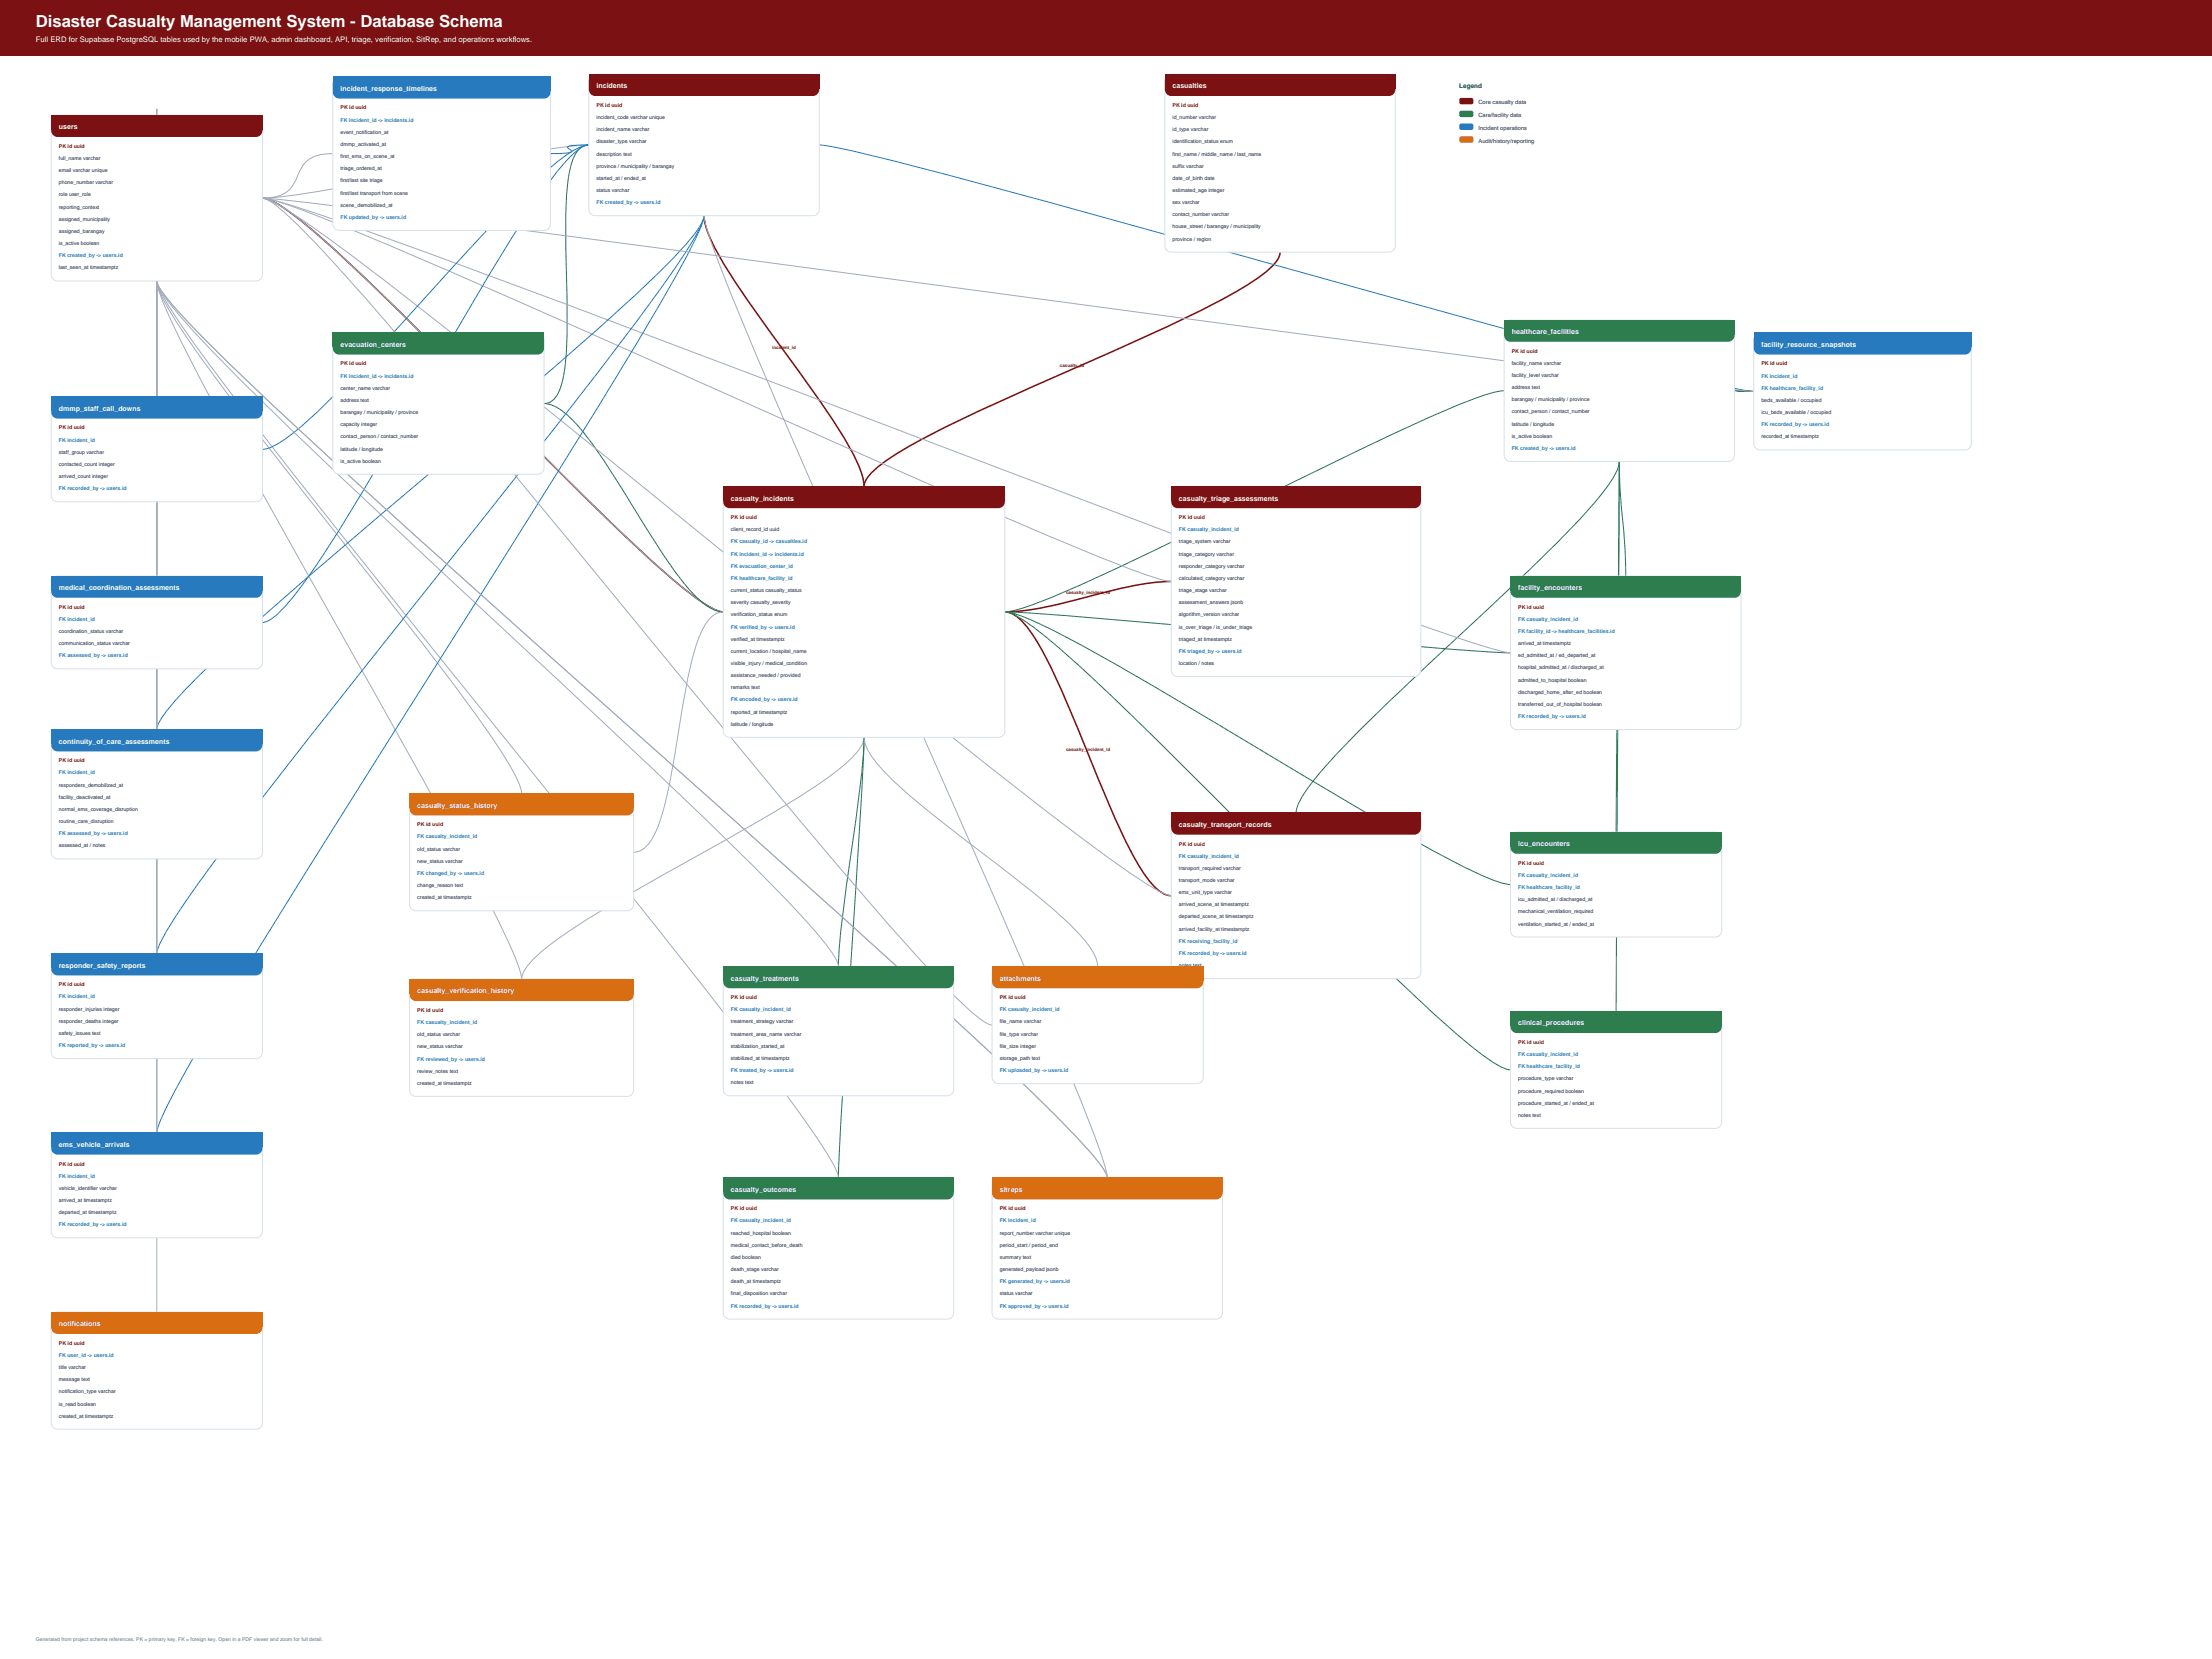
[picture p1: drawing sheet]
<svg xmlns="http://www.w3.org/2000/svg" width="1219mm" height="914mm" viewBox="0 0 1219 914" stroke-linecap="round" stroke-linejoin="round" font-family="sans-serif">
<defs><g id="words">
<text font-size="9.2" fill="#fff" x="20" y="15">Disaster Casualty Management System - Database Schema</text>
<text font-size="4.2" fill="#fff" x="20" y="23">Full ERD for Supabase PostgreSQL tables used by the mobile PWA, admin dashboard, API, triage, verification, SitRep, and operations workflows.</text>
<g font-size="3.9" fill="#fff">
<text x="188" y="50">incident_response_timelines</text>
<text x="329" y="49">incidents</text>
<text x="646" y="49">casualties</text>
<text x="32" y="71">users</text>
<text x="833" y="184">healthcare_facilities</text>
<text x="188" y="191">evacuation_centers</text>
<text x="971" y="191">facility_resource_snapshots</text>
<text x="32" y="226">dmmp_staff_call_downs</text>
<text x="403" y="276">casualty_incidents</text>
<text x="650" y="276">casualty_triage_assessments</text>
<text x="32" y="325">medical_coordination_assessments</text>
<text x="837" y="325">facility_encounters</text>
<text x="32" y="410">continuity_of_care_assessments</text>
<text x="230" y="445">casualty_status_history</text>
<text x="650" y="456">casualty_transport_records</text>
<text x="837" y="466">icu_encounters</text>
<text x="32" y="533">responder_safety_reports</text>
<text x="403" y="540">casualty_treatments</text>
<text x="551" y="540">attachments</text>
<text x="230" y="548">casualty_verification_history</text>
<text x="837" y="565">clinical_procedures</text>
<text x="32" y="632">ems_vehicle_arrivals</text>
<text x="403" y="657">casualty_outcomes</text>
<text x="551" y="657">sitreps</text>
<text x="32" y="731">notifications</text>
</g>
<text font-size="3.5" fill="#17213a" x="804" y="49">Legend</text>
<g font-size="3.2" fill="#17213a">
<text x="815" y="58">Core casualty data</text>
<text x="815" y="65">Care/facility data</text>
<text x="815" y="72">Incident operations</text>
<text x="815" y="79">Audit/history/reporting</text>
</g>
<g font-size="2.9" fill="#7b1113">
<text x="329" y="59">PK id uuid</text>
<text x="646" y="59">PK id uuid</text>
<text x="188" y="60">PK id uuid</text>
<text x="32" y="81">PK id uuid</text>
<text x="833" y="194">PK id uuid</text>
<text x="188" y="201">PK id uuid</text>
<text x="971" y="201">PK id uuid</text>
<text x="32" y="237">PK id uuid</text>
<text x="403" y="286">PK id uuid</text>
<text x="650" y="286">PK id uuid</text>
<text x="32" y="335">PK id uuid</text>
<text x="837" y="335">PK id uuid</text>
<text x="32" y="420">PK id uuid</text>
<text x="230" y="455">PK id uuid</text>
<text x="650" y="466">PK id uuid</text>
<text x="837" y="477">PK id uuid</text>
<text x="32" y="544">PK id uuid</text>
<text x="403" y="551">PK id uuid</text>
<text x="551" y="551">PK id uuid</text>
<text x="230" y="558">PK id uuid</text>
<text x="837" y="575">PK id uuid</text>
<text x="32" y="642">PK id uuid</text>
<text x="403" y="667">PK id uuid</text>
<text x="551" y="667">PK id uuid</text>
<text x="32" y="741">PK id uuid</text>
</g>
<g font-size="2.9" fill="#17213a">
<text x="329" y="66">incident_code varchar unique</text>
<text x="646" y="66">id_number varchar</text>
<text x="188" y="74">event_notification_at</text>
<text x="329" y="72">incident_name varchar</text>
<text x="646" y="72">id_type varchar</text>
<text x="188" y="80">dmmp_activated_at</text>
<text x="329" y="79">disaster_type varchar</text>
<text x="646" y="79">identification_status enum</text>
<text x="32" y="88">full_name varchar</text>
<text x="188" y="87">first_ems_on_scene_at</text>
<text x="329" y="86">description text</text>
<text x="646" y="86">first_name / middle_name / last_name</text>
<text x="32" y="95">email varchar unique</text>
<text x="188" y="94">triage_ordered_at</text>
<text x="329" y="92">province / municipality / barangay</text>
<text x="646" y="92">suffix varchar</text>
<text x="32" y="102">phone_number varchar</text>
<text x="188" y="101">first/last site triage</text>
<text x="329" y="99">started_at / ended_at</text>
<text x="646" y="99">date_of_birth date</text>
<text x="188" y="107">first/last transport from scene</text>
<text x="329" y="106">status varchar</text>
<text x="646" y="106">estimated_age integer</text>
<text x="32" y="108">role user_role</text>
<text x="188" y="114">scene_demobilized_at</text>
<text x="646" y="113">sex varchar</text>
<text x="32" y="115">reporting_context</text>
<text x="646" y="119">contact_number varchar</text>
<text x="32" y="122">assigned_municipality</text>
<text x="646" y="126">house_street / barangay / municipality</text>
<text x="32" y="128">assigned_barangay</text>
<text x="32" y="135">is_active boolean</text>
<text x="646" y="133">province / region</text>
<text x="32" y="149">last_seen_at timestamptz</text>
<text x="833" y="201">facility_name varchar</text>
<text x="833" y="208">facility_level varchar</text>
<text x="188" y="215">center_name varchar</text>
<text x="833" y="214">address text</text>
<text x="188" y="222">address text</text>
<text x="833" y="221">barangay / municipality / province</text>
<text x="971" y="222">beds_available / occupied</text>
<text x="833" y="228">contact_person / contact_number</text>
<text x="188" y="228">barangay / municipality / province</text>
<text x="971" y="228">icu_beds_available / occupied</text>
<text x="188" y="235">capacity integer</text>
<text x="833" y="235">latitude / longitude</text>
<text x="188" y="242">contact_person / contact_number</text>
<text x="833" y="241">is_active boolean</text>
<text x="971" y="242">recorded_at timestamptz</text>
<text x="32" y="250">staff_group varchar</text>
<text x="188" y="248">latitude / longitude</text>
<text x="32" y="257">contacted_count integer</text>
<text x="188" y="255">is_active boolean</text>
<text x="32" y="264">arrived_count integer</text>
<text x="403" y="293">client_record_id uuid</text>
<text x="650" y="300">triage_system varchar</text>
<text x="650" y="306">triage_category varchar</text>
<text x="650" y="313">responder_category varchar</text>
<text x="650" y="320">calculated_category varchar</text>
<text x="403" y="326">current_status casualty_status</text>
<text x="650" y="326">triage_stage varchar</text>
<text x="403" y="333">severity casualty_severity</text>
<text x="650" y="333">assessment_answers jsonb</text>
<text x="403" y="340">verification_status enum</text>
<text x="650" y="340">algorithm_version varchar</text>
<text x="650" y="346">is_over_triage / is_under_triage</text>
<text x="32" y="349">coordination_status varchar</text>
<text x="403" y="353">verified_at timestamptz</text>
<text x="650" y="353">triaged_at timestamptz</text>
<text x="32" y="356">communication_status varchar</text>
<text x="403" y="360">current_location / hospital_name</text>
<text x="837" y="356">arrived_at timestamptz</text>
<text x="837" y="362">ed_admitted_at / ed_departed_at</text>
<text x="403" y="367">visible_injury / medical_condition</text>
<text x="650" y="367">location / notes</text>
<text x="837" y="369">hospital_admitted_at / discharged_at</text>
<text x="403" y="373">assistance_needed / provided</text>
<text x="837" y="376">admitted_to_hospital boolean</text>
<text x="403" y="380">remarks text</text>
<text x="837" y="382">discharged_home_after_ed boolean</text>
<text x="837" y="389">transferred_out_of_hospital boolean</text>
<text x="403" y="393">reported_at timestamptz</text>
<text x="403" y="400">latitude / longitude</text>
<text x="32" y="434">responders_demobilized_at</text>
<text x="32" y="440">facility_deactivated_at</text>
<text x="32" y="447">normal_ems_coverage_disruption</text>
<text x="32" y="454">routine_care_disruption</text>
<text x="32" y="467">assessed_at / notes</text>
<text x="230" y="469">old_status varchar</text>
<text x="230" y="476">new_status varchar</text>
<text x="650" y="479">transport_required varchar</text>
<text x="230" y="489">change_reason text</text>
<text x="650" y="486">transport_mode varchar</text>
<text x="230" y="496">created_at timestamptz</text>
<text x="650" y="493">ems_unit_type varchar</text>
<text x="837" y="497">icu_admitted_at / discharged_at</text>
<text x="650" y="500">arrived_scene_at timestamptz</text>
<text x="837" y="503">mechanical_ventilation_required</text>
<text x="650" y="506">departed_scene_at timestamptz</text>
<text x="650" y="513">arrived_facility_at timestamptz</text>
<text x="837" y="510">ventilation_started_at / ended_at</text>
<text x="650" y="533">notes text</text>
<text x="32" y="557">responder_injuries integer</text>
<text x="32" y="564">responder_deaths integer</text>
<text x="403" y="564">treatment_strategy varchar</text>
<text x="551" y="564">file_name varchar</text>
<text x="32" y="570">safety_issues text</text>
<text x="230" y="571">old_status varchar</text>
<text x="403" y="571">treatment_area_name varchar</text>
<text x="551" y="571">file_type varchar</text>
<text x="230" y="578">new_status varchar</text>
<text x="403" y="577">stabilization_started_at</text>
<text x="551" y="577">file_size integer</text>
<text x="403" y="584">stabilized_at timestamptz</text>
<text x="551" y="584">storage_path text</text>
<text x="230" y="591">review_notes text</text>
<text x="230" y="598">created_at timestamptz</text>
<text x="403" y="598">notes text</text>
<text x="837" y="595">procedure_type varchar</text>
<text x="837" y="602">procedure_required boolean</text>
<text x="837" y="609">procedure_started_at / ended_at</text>
<text x="837" y="616">notes text</text>
<text x="32" y="656">vehicle_identifier varchar</text>
<text x="32" y="663">arrived_at timestamptz</text>
<text x="32" y="669">departed_at timestamptz</text>
<text x="403" y="681">reached_hospital boolean</text>
<text x="551" y="681">report_number varchar unique</text>
<text x="403" y="687">medical_contact_before_death</text>
<text x="551" y="687">period_start / period_end</text>
<text x="403" y="694">died boolean</text>
<text x="551" y="694">summary text</text>
<text x="403" y="701">death_stage varchar</text>
<text x="551" y="701">generated_payload jsonb</text>
<text x="403" y="707">death_at timestamptz</text>
<text x="403" y="714">final_disposition varchar</text>
<text x="551" y="714">status varchar</text>
<text x="32" y="755">title varchar</text>
<text x="32" y="761">message text</text>
<text x="32" y="768">notification_type varchar</text>
<text x="32" y="775">is_read boolean</text>
<text x="32" y="781">created_at timestamptz</text>
</g>
<g font-size="2.9" fill="#267abd">
<text x="188" y="67">FK incident_id -&gt; incidents.id</text>
<text x="329" y="113">FK created_by -&gt; users.id</text>
<text x="188" y="121">FK updated_by -&gt; users.id</text>
<text x="32" y="142">FK created_by -&gt; users.id</text>
<text x="188" y="208">FK incident_id -&gt; incidents.id</text>
<text x="971" y="208">FK incident_id</text>
<text x="971" y="215">FK healthcare_facility_id</text>
<text x="971" y="235">FK recorded_by -&gt; users.id</text>
<text x="32" y="243">FK incident_id</text>
<text x="833" y="248">FK created_by -&gt; users.id</text>
<text x="32" y="270">FK recorded_by -&gt; users.id</text>
<text x="650" y="293">FK casualty_incident_id</text>
<text x="403" y="300">FK casualty_id -&gt; casualties.id</text>
<text x="403" y="306">FK incident_id -&gt; incidents.id</text>
<text x="403" y="313">FK evacuation_center_id</text>
<text x="403" y="320">FK healthcare_facility_id</text>
<text x="32" y="342">FK incident_id</text>
<text x="403" y="346">FK verified_by -&gt; users.id</text>
<text x="837" y="342">FK casualty_incident_id</text>
<text x="837" y="349">FK facility_id -&gt; healthcare_facilities.id</text>
<text x="650" y="360">FK triaged_by -&gt; users.id</text>
<text x="32" y="362">FK assessed_by -&gt; users.id</text>
<text x="403" y="387">FK encoded_by -&gt; users.id</text>
<text x="837" y="396">FK recorded_by -&gt; users.id</text>
<text x="32" y="427">FK incident_id</text>
<text x="32" y="460">FK assessed_by -&gt; users.id</text>
<text x="230" y="462">FK casualty_incident_id</text>
<text x="650" y="473">FK casualty_incident_id</text>
<text x="230" y="482">FK changed_by -&gt; users.id</text>
<text x="837" y="483">FK casualty_incident_id</text>
<text x="837" y="490">FK healthcare_facility_id</text>
<text x="650" y="520">FK receiving_facility_id</text>
<text x="650" y="526">FK recorded_by -&gt; users.id</text>
<text x="32" y="550">FK incident_id</text>
<text x="403" y="557">FK casualty_incident_id</text>
<text x="551" y="557">FK casualty_incident_id</text>
<text x="230" y="564">FK casualty_incident_id</text>
<text x="32" y="577">FK reported_by -&gt; users.id</text>
<text x="230" y="585">FK reviewed_by -&gt; users.id</text>
<text x="837" y="582">FK casualty_incident_id</text>
<text x="403" y="591">FK treated_by -&gt; users.id</text>
<text x="551" y="591">FK uploaded_by -&gt; users.id</text>
<text x="837" y="589">FK healthcare_facility_id</text>
<text x="32" y="649">FK incident_id</text>
<text x="32" y="676">FK recorded_by -&gt; users.id</text>
<text x="403" y="674">FK casualty_incident_id</text>
<text x="551" y="674">FK incident_id</text>
<text x="551" y="707">FK generated_by -&gt; users.id</text>
<text x="403" y="721">FK recorded_by -&gt; users.id</text>
<text x="551" y="721">FK approved_by -&gt; users.id</text>
<text x="32" y="748">FK user_id -&gt; users.id</text>
</g>
<text font-size="2.8" fill="#64748b" x="20" y="905">Generated from project schema references. PK = primary key, FK = foreign key. Open in a PDF viewer and zoom for full detail.</text>
<g font-size="2.5" fill="#7b1113">
<text x="426" y="192">incident_id</text>
<text x="584" y="202">casualty_id</text>
<text x="588" y="327">casualty_incident_id</text>
<text x="588" y="414">casualty_incident_id</text>
</g>
</g></defs>
<g fill="#7b1113">
<path d="M0 0h1219v30h-1219z" fill-rule="evenodd"/>
<path d="M805 54h6l1 1v2l-1 1-6-1-1-1z" fill-rule="evenodd"/>
</g>
<path d="M805 61h6l1 1v2l-1 1h-6l-1-2z" fill-rule="evenodd" fill="#2e7d4f"/>
<path d="M805 68h6l1 1v2l-1 1h-6l-1-1z" fill-rule="evenodd" fill="#267abd"/>
<path d="M805 75h6l1 1v2l-1 1h-6l-1-1z" fill-rule="evenodd" fill="#d96d12"/>
<g fill="none" stroke="#a0aabd" stroke-width=".55">
<path d="M86 63v-3v98v-3M325 80a781 781 0 0 0-90 15l-28 5a514 514 0 0 1-62 9M183 85a17 17 0 0 0-17 7l-1 2a21 21 0 0 1-12 14l-8 1M145 109l4 1a158 158 0 0 1 32 25 2911 2911 0 0 1 105 102 1228 1228 0 0 0 95 90l7 6 6 3 5 1a14 14 0 0 0-12 10 180 180 0 0 0-12 48 361 361 0 0 1-12 60 23 23 0 0 1-10 14l-4 1M145 109a231 231 0 0 1 45 16l91 39 201 90 99 43a632 632 0 0 0 59 22l6 1M145 109l5 2a511 511 0 0 1 59 41l72 57 254 206a1623 1623 0 0 0 95 71l10 6 6 2M145 109a414 414 0 0 1 58 19l126 46 319 121 99 37a1222 1222 0 0 0 79 27l7 1M145 109l42 5 94 12 585 78 79 10 22 2M145 109l5 2a376 376 0 0 1 48 49l37 43 42 50 159 194a1419 1419 0 0 0 98 109l8 7 5 2M388 119a252 252 0 0 0 17 47l41 97 94 213 45 106a701 701 0 0 1 24 61l1 6-2-5a532 532 0 0 0-56-58l-78-71-280-251a1751 1751 0 0 1-97-94l-8-10-3-5M86 155l1 4a191 191 0 0 0 22 36l30 39 48 62a2216 2216 0 0 1 86 113l11 17 2 7 2 4M86 155a140 140 0 0 0 15 36l38 70 61 109a2878 2878 0 0 1 79 146l7 19 2 5v-4a64 64 0 0 1 21-19 1221 1221 0 0 1 96-57l22-13a194 194 0 0 0 46-33l2-4 1-4a30 30 0 0 0 10 18 450 450 0 0 0 55 46 450 450 0 0 1 54 45 30 30 0 0 1 10 18"/>
<path d="M86 155l2 5a319 319 0 0 0 41 45l55 54 201 189a1000 1000 0 0 1 70 72l5 8 2 5M86 155l2 5a499 499 0 0 0 41 58l55 71 201 251a1579 1579 0 0 1 70 94l5 10 2 5M86 155v64M86 155v162M86 155v247M86 155v371M86 155v469M86 155v568"/>
</g>
<path d="M145 109l4 1a158 158 0 0 1 32 25 2911 2911 0 0 1 105 102 1228 1228 0 0 0 95 90l7 6 6 3 5 1M388 119a74 74 0 0 0 14 31l25 36a691 691 0 0 1 43 63 46 46 0 0 1 6 19l1-4a71 71 0 0 1 25-19 1363 1363 0 0 1 103-48l41-18a339 339 0 0 0 50-28l5-4 3-4 2-4M646 320a234 234 0 0 0-54 11 159 159 0 0 1-38 6 22 22 0 0 1 14 12 402 402 0 0 1 32 66 402 402 0 0 0 31 67 22 22 0 0 0 15 12" fill="none" stroke="#7b1113" stroke-width=".85" stroke-linecap="butt"/>
<path d="M325 80a12 12 0 0 0-10 10 169 169 0 0 0-3 44 660 660 0 0 1 0 66 37 37 0 0 1-6 20l-3 2h-3a24 24 0 0 1 15 9 294 294 0 0 1 34 49 294 294 0 0 0 34 49 24 24 0 0 0 16 8M829 215a102 102 0 0 0-28 9 2558 2558 0 0 0-125 60 1524 1524 0 0 1-103 48l-15 5h-4M956 215l11 1M893 254a47 47 0 0 1-14 23 1068 1068 0 0 1-76 74 1068 1068 0 0 0-75 75 47 47 0 0 0-14 22M893 254v16l3 30v17M893 254l-2 205M893 254l-2 303M554 337l39 3 188 16 52 4M554 337a91 91 0 0 1 28 11 2453 2453 0 0 1 127 74 1454 1454 0 0 0 105 59l14 6 5 1M554 337l4 2a184 184 0 0 1 35 27l39 37 61 60a2297 2297 0 0 0 111 108l18 14 6 3 5 2M462 533a949 949 0 0 1 11-88l2-21 1-18-2 46-10 162-2 35" fill="none" stroke="#2e7d4f" stroke-width=".55"/>
<path d="M325 80l-12 1a1.5 1.5 0 0 0 2 2v1h-2l-10 1M325 80a43 43 0 0 0-22 12 918 918 0 0 0-68 72 918 918 0 0 1-69 71 43 43 0 0 1-21 13M325 80l-4 1a107 107 0 0 0-25 28 2404 2404 0 0 0-80 135l-18 31a525 525 0 0 1-39 57l-5 6-5 4-4 1M452 80a818 818 0 0 1 88 21l259 72a2945 2945 0 0 0 162 42l6 1M388 119l-1 4a197 197 0 0 1-33 36l-44 40-73 62a2607 2607 0 0 0-128 112l-17 18-4 7-2 4M388 119l-1 5a354 354 0 0 1-33 49l-44 58-162 204a1077 1077 0 0 0-56 77l-4 8-2 6M388 119l-1 6a544 544 0 0 1-33 59l-44 72-128 204-48 77a875 875 0 0 0-46 82l-2 5" fill="none" stroke="#267abd" stroke-width=".55"/>
<path d="M29 65l3-2h109a4 4 0 0 1 4 4v84a4 4 0 0 1-4 4h-109a4 4 0 0 1-4-4v-84z" fill-rule="evenodd" fill="#fff" stroke="#d7dfea" stroke-width=".55"/>
<g fill="#7b1113">
<path d="M29 65l3-2h109a4 4 0 0 1 4 4v5a4 4 0 0 1-4 3h-109a4 4 0 0 1-4-3v-6z" fill-rule="evenodd"/>
<path d="M28 63h117v8h-117z" fill-rule="evenodd"/>
</g>
<path d="M326 42l2-1h120a4 4 0 0 1 4 3v71a4 4 0 0 1-4 4h-120a4 4 0 0 1-3-4v-71z" fill-rule="evenodd" fill="#fff" stroke="#d7dfea" stroke-width=".55"/>
<g fill="#7b1113">
<path d="M326 42l2-1h120a4 4 0 0 1 4 3v5a4 4 0 0 1-4 4h-120a4 4 0 0 1-3-4v-5z" fill-rule="evenodd"/>
<path d="M325 41h127v8h-127z" fill-rule="evenodd"/>
</g>
<path d="M643 42l3-1h120a4 4 0 0 1 3 3v91a4 4 0 0 1-3 4h-120a4 4 0 0 1-4-4v-91z" fill-rule="evenodd" fill="#fff" stroke="#d7dfea" stroke-width=".55"/>
<g fill="#7b1113">
<path d="M643 42l3-1h120a4 4 0 0 1 3 3v5a4 4 0 0 1-3 4h-120a4 4 0 0 1-4-4v-5z" fill-rule="evenodd"/>
<path d="M642 41h127v8h-127z" fill-rule="evenodd"/>
</g>
<path d="M400 269l2-1h148a4 4 0 0 1 4 4v131a4 4 0 0 1-4 3h-148a4 4 0 0 1-3-3v-131z" fill-rule="evenodd" fill="#fff" stroke="#d7dfea" stroke-width=".55"/>
<g fill="#7b1113">
<path d="M400 269l2-1h148a4 4 0 0 1 4 4v5a4 4 0 0 1-4 3h-148a4 4 0 0 1-3-3v-6z" fill-rule="evenodd"/>
<path d="M399 268h155v8h-155z" fill-rule="evenodd"/>
</g>
<path d="M184 184l3-1h109a4 4 0 0 1 4 4v71a4 4 0 0 1-4 3h-109a4 4 0 0 1-4-3v-71z" fill-rule="evenodd" fill="#fff" stroke="#d7dfea" stroke-width=".55"/>
<g fill="#2e7d4f">
<path d="M184 184l3-1h109a4 4 0 0 1 4 4v5a4 4 0 0 1-4 3h-109a4 4 0 0 1-4-3l1-6z" fill-rule="evenodd"/>
<path d="M183 183h117v8h-117z" fill-rule="evenodd"/>
</g>
<path d="M830 177l3-1h119a4 4 0 0 1 4 4v71a4 4 0 0 1-4 3h-119a4 4 0 0 1-4-3v-71z" fill-rule="evenodd" fill="#fff" stroke="#d7dfea" stroke-width=".55"/>
<g fill="#2e7d4f">
<path d="M830 177l3-1h119a4 4 0 0 1 4 4v5a4 4 0 0 1-4 3h-119a4 4 0 0 1-4-3v-6z" fill-rule="evenodd"/>
<path d="M829 176h127v8h-127z" fill-rule="evenodd"/>
</g>
<path d="M647 269l2-1h131a4 4 0 0 1 3 4v97a4 4 0 0 1-3 4h-131a4 4 0 0 1-3-4v-97z" fill-rule="evenodd" fill="#fff" stroke="#d7dfea" stroke-width=".55"/>
<g fill="#7b1113">
<path d="M647 269l2-1h131a4 4 0 0 1 3 4v5a4 4 0 0 1-3 3h-131a4 4 0 0 1-3-3v-6z" fill-rule="evenodd"/>
<path d="M646 268h137v8h-137z" fill-rule="evenodd"/>
</g>
<path d="M647 449l2-1h131a4 4 0 0 1 3 4v84a4 4 0 0 1-3 3h-131a4 4 0 0 1-3-3v-84z" fill-rule="evenodd" fill="#fff" stroke="#d7dfea" stroke-width=".55"/>
<g fill="#7b1113">
<path d="M647 449l2-1h131a4 4 0 0 1 3 4v4a4 4 0 0 1-3 4h-131a4 4 0 0 1-3-4v-5z" fill-rule="evenodd"/>
<path d="M646 448h137v8h-137z" fill-rule="evenodd"/>
</g>
<path d="M227 438l2-1h117a4 4 0 0 1 3 4v57a4 4 0 0 1-3 4h-117a4 4 0 0 1-3-4v-57z" fill-rule="evenodd" fill="#fff" stroke="#d7dfea" stroke-width=".55"/>
<g fill="#d96d12">
<path d="M227 438l2-1h117a4 4 0 0 1 3 4v5a4 4 0 0 1-3 3h-117a4 4 0 0 1-3-3v-6z" fill-rule="evenodd"/>
<path d="M226 437h123v8h-123z" fill-rule="evenodd"/>
</g>
<path d="M227 541l2-1h117a4 4 0 0 1 3 3v58a4 4 0 0 1-3 3h-117a4 4 0 0 1-3-3v-58z" fill-rule="evenodd" fill="#fff" stroke="#d7dfea" stroke-width=".55"/>
<g fill="#d96d12">
<path d="M227 541l2-1h117a4 4 0 0 1 3 3v5a4 4 0 0 1-3 4h-117a4 4 0 0 1-3-4v-5z" fill-rule="evenodd"/>
<path d="M226 540h123v8h-123z" fill-rule="evenodd"/>
</g>
<path d="M834 319l2-2h120a4 4 0 0 1 4 4v78a4 4 0 0 1-4 3h-120a4 4 0 0 1-3-3v-78z" fill-rule="evenodd" fill="#fff" stroke="#d7dfea" stroke-width=".55"/>
<g fill="#2e7d4f">
<path d="M834 319l2-2h120a4 4 0 0 1 4 4v5a4 4 0 0 1-4 3h-120a4 4 0 0 1-3-3v-6z" fill-rule="evenodd"/>
<path d="M833 317h127v8h-127z" fill-rule="evenodd"/>
</g>
<path d="M834 460l2-1h109a4 4 0 0 1 4 3v51a4 4 0 0 1-4 3h-109a4 4 0 0 1-3-3v-51z" fill-rule="evenodd" fill="#fff" stroke="#d7dfea" stroke-width=".55"/>
<g fill="#2e7d4f">
<path d="M834 460l2-1h109a4 4 0 0 1 4 3v5a4 4 0 0 1-4 4h-109a4 4 0 0 1-3-4v-6z" fill-rule="evenodd"/>
<path d="M833 459h116v7h-116z" fill-rule="evenodd"/>
</g>
<path d="M834 558l2-1h109a4 4 0 0 1 4 4v57a4 4 0 0 1-4 4h-109a4 4 0 0 1-3-4v-57z" fill-rule="evenodd" fill="#fff" stroke="#d7dfea" stroke-width=".55"/>
<g fill="#2e7d4f">
<path d="M834 558l2-1h109a4 4 0 0 1 4 4v5a4 4 0 0 1-4 3h-109a4 4 0 0 1-3-3v-6z" fill-rule="evenodd"/>
<path d="M833 557h116v8h-116z" fill-rule="evenodd"/>
</g>
<path d="M400 534l2-1h120a4 4 0 0 1 4 3v64a4 4 0 0 1-4 4h-120a4 4 0 0 1-3-4v-64z" fill-rule="evenodd" fill="#fff" stroke="#d7dfea" stroke-width=".55"/>
<g fill="#2e7d4f">
<path d="M400 534l2-1h120a4 4 0 0 1 4 3v5a4 4 0 0 1-4 4h-120a4 4 0 0 1-3-4v-5z" fill-rule="evenodd"/>
<path d="M399 533h127v7h-127z" fill-rule="evenodd"/>
</g>
<path d="M400 650l2-1h120a4 4 0 0 1 4 4v71a4 4 0 0 1-4 3h-120a4 4 0 0 1-3-3v-71z" fill-rule="evenodd" fill="#fff" stroke="#d7dfea" stroke-width=".55"/>
<g fill="#2e7d4f">
<path d="M400 650l2-1h120a4 4 0 0 1 4 4v5a4 4 0 0 1-4 3h-120a4 4 0 0 1-3-3v-6z" fill-rule="evenodd"/>
<path d="M399 649h127v8h-127z" fill-rule="evenodd"/>
</g>
<path d="M184 43l3-1h113a4 4 0 0 1 3 4v77a4 4 0 0 1-3 4h-113a4 4 0 0 1-4-4v-77z" fill-rule="evenodd" fill="#fff" stroke="#d7dfea" stroke-width=".55"/>
<g fill="#267abd">
<path d="M184 43l3-1h113a4 4 0 0 1 3 4v5a4 4 0 0 1-3 3h-113a4 4 0 0 1-4-3l1-6z" fill-rule="evenodd"/>
<path d="M183 42h120v8h-120z" fill-rule="evenodd"/>
</g>
<path d="M29 220l3-1h109a4 4 0 0 1 4 3v51a4 4 0 0 1-4 4h-109a4 4 0 0 1-4-4v-51z" fill-rule="evenodd" fill="#fff" stroke="#d7dfea" stroke-width=".55"/>
<g fill="#267abd">
<path d="M29 220l3-1h109a4 4 0 0 1 4 3v5a4 4 0 0 1-4 4h-109a4 4 0 0 1-4-4v-5z" fill-rule="evenodd"/>
<path d="M28 219h117v7h-117z" fill-rule="evenodd"/>
</g>
<path d="M29 319l3-2h109a4 4 0 0 1 4 4v44a4 4 0 0 1-4 4h-109a4 4 0 0 1-4-4v-44z" fill-rule="evenodd" fill="#fff" stroke="#d7dfea" stroke-width=".55"/>
<g fill="#267abd">
<path d="M29 319l3-2h109a4 4 0 0 1 4 4v5a4 4 0 0 1-4 3h-109a4 4 0 0 1-4-3v-6z" fill-rule="evenodd"/>
<path d="M28 317h117v8h-117z" fill-rule="evenodd"/>
</g>
<path d="M29 403l3-1h109a4 4 0 0 1 4 4v64a4 4 0 0 1-4 3h-109a4 4 0 0 1-4-3v-64z" fill-rule="evenodd" fill="#fff" stroke="#d7dfea" stroke-width=".55"/>
<g fill="#267abd">
<path d="M29 403l3-1h109a4 4 0 0 1 4 4v5a4 4 0 0 1-4 3h-109a4 4 0 0 1-4-3v-6z" fill-rule="evenodd"/>
<path d="M28 402h117v8h-117z" fill-rule="evenodd"/>
</g>
<path d="M29 527l3-1h109a4 4 0 0 1 4 3v51a4 4 0 0 1-4 3h-109a4 4 0 0 1-4-3v-51z" fill-rule="evenodd" fill="#fff" stroke="#d7dfea" stroke-width=".55"/>
<g fill="#267abd">
<path d="M29 527l3-1h109a4 4 0 0 1 4 3v5a4 4 0 0 1-4 4h-109a4 4 0 0 1-4-4v-6z" fill-rule="evenodd"/>
<path d="M28 526h117v7h-117z" fill-rule="evenodd"/>
</g>
<path d="M29 625l3-1h109a4 4 0 0 1 4 4v51a4 4 0 0 1-4 3h-109a4 4 0 0 1-4-3v-51z" fill-rule="evenodd" fill="#fff" stroke="#d7dfea" stroke-width=".55"/>
<g fill="#267abd">
<path d="M29 625l3-1h109a4 4 0 0 1 4 4v5a4 4 0 0 1-4 3h-109a4 4 0 0 1-4-3v-6z" fill-rule="evenodd"/>
<path d="M28 624h117v8h-117z" fill-rule="evenodd"/>
</g>
<path d="M968 184l2-1h113a4 4 0 0 1 4 4v57a4 4 0 0 1-4 4h-113a4 4 0 0 1-3-4v-57z" fill-rule="evenodd" fill="#fff" stroke="#d7dfea" stroke-width=".55"/>
<g fill="#267abd">
<path d="M968 184l2-1h113a4 4 0 0 1 4 4v5a4 4 0 0 1-4 3h-113a4 4 0 0 1-3-3v-6z" fill-rule="evenodd"/>
<path d="M967 183h120v8h-120z" fill-rule="evenodd"/>
</g>
<path d="M548 650l2-1h120a4 4 0 0 1 4 4v71a4 4 0 0 1-4 3h-120a4 4 0 0 1-3-3v-71z" fill-rule="evenodd" fill="#fff" stroke="#d7dfea" stroke-width=".55"/>
<g fill="#d96d12">
<path d="M548 650l2-1h120a4 4 0 0 1 4 4v5a4 4 0 0 1-4 3h-120a4 4 0 0 1-3-3v-6z" fill-rule="evenodd"/>
<path d="M547 649h127v8h-127z" fill-rule="evenodd"/>
</g>
<path d="M29 724l3-1h109a4 4 0 0 1 4 4v57a4 4 0 0 1-4 4h-109a4 4 0 0 1-4-4v-57z" fill-rule="evenodd" fill="#fff" stroke="#d7dfea" stroke-width=".55"/>
<g fill="#d96d12">
<path d="M29 724l3-1h109a4 4 0 0 1 4 4v5a4 4 0 0 1-4 3h-109a4 4 0 0 1-4-3v-6z" fill-rule="evenodd"/>
<path d="M28 723h117v8h-117z" fill-rule="evenodd"/>
</g>
<path d="M548 534l2-1h110a4 4 0 0 1 3 3v58a4 4 0 0 1-3 3h-110a4 4 0 0 1-3-3v-58z" fill-rule="evenodd" fill="#fff" stroke="#d7dfea" stroke-width=".55"/>
<g fill="#d96d12">
<path d="M548 534l2-1h110a4 4 0 0 1 3 3v5a4 4 0 0 1-3 4h-110a4 4 0 0 1-3-4v-5z" fill-rule="evenodd"/>
<path d="M547 533h116v7h-116z" fill-rule="evenodd"/>
</g>
<use href="#words"/>
</svg>
